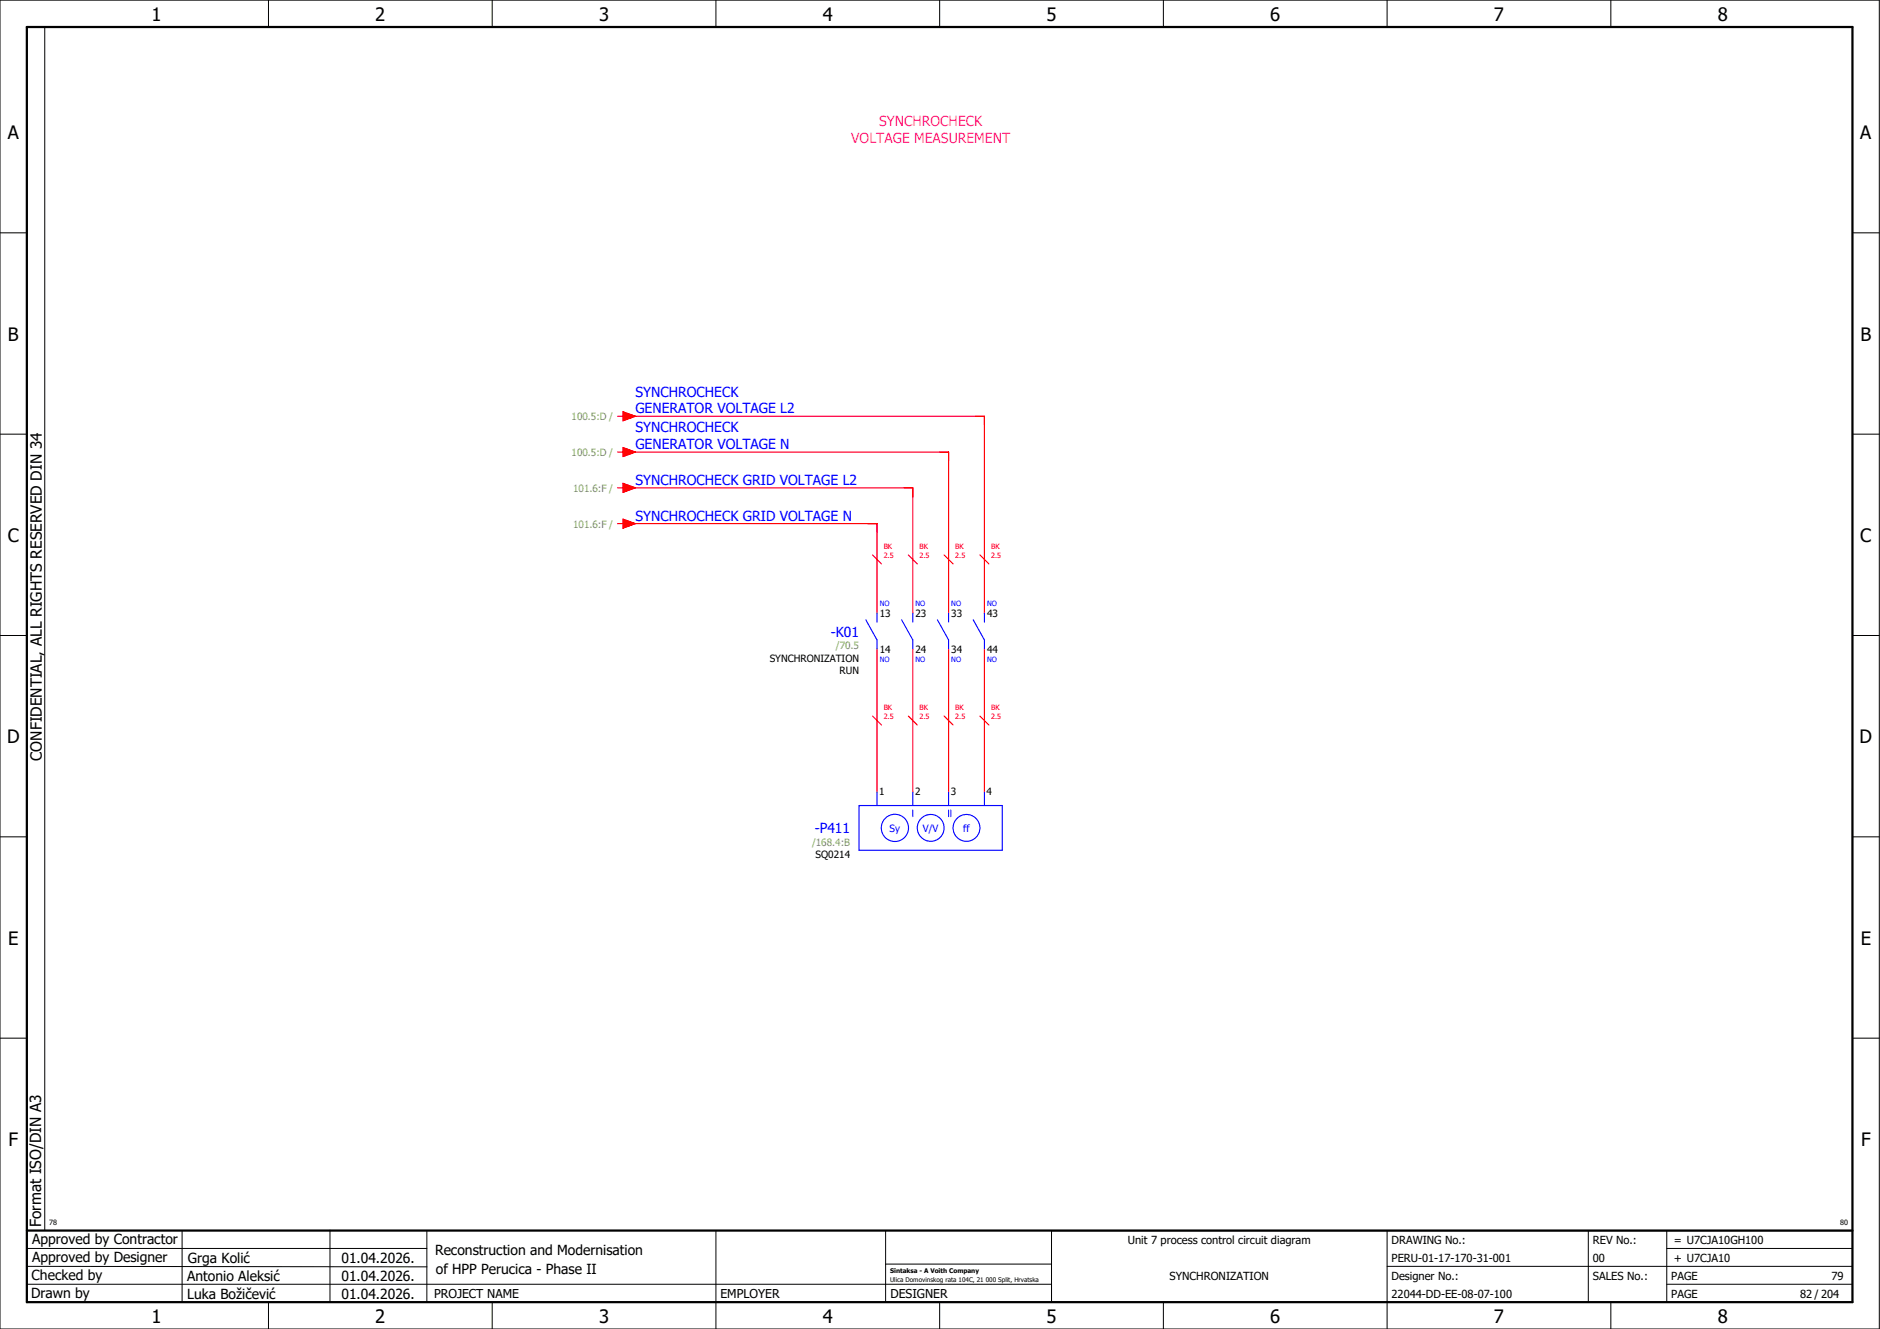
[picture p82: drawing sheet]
<svg xmlns="http://www.w3.org/2000/svg" width="420mm" height="297mm" viewBox="0 0 420 297" stroke-linecap="round" stroke-linejoin="round" font-family="sans-serif">
<defs><g id="words">
<g font-size="4.1">
<text x="33.9" y="4.7">1</text>
<text x="83.9" y="4.7">2</text>
<text x="133.9" y="4.7">3</text>
<text x="183.9" y="4.7">4</text>
<text x="233.9" y="4.7">5</text>
<text x="283.9" y="4.7">6</text>
<text x="333.9" y="4.7">7</text>
<text x="383.9" y="4.7">8</text>
<text x="1.8" y="31.2">A</text>
<text x="415.8" y="31.2">A</text>
<text x="1.8" y="76.2">B</text>
<text x="415.8" y="76.2">B</text>
<text x="1.8" y="121.2">C</text>
<text x="415.8" y="121.2">C</text>
<text x="1.6" y="166.2">D</text>
<text x="415.6" y="166.2">D</text>
<text x="1.8" y="211.2">E</text>
<text x="415.8" y="211.2">E</text>
<text x="1.9" y="256.2">F</text>
<text x="415.9" y="256.2">F</text>
<text x="33.9" y="295.7">1</text>
<text x="83.9" y="295.7">2</text>
<text x="133.9" y="295.7">3</text>
<text x="183.9" y="295.7">4</text>
<text x="233.9" y="295.7">5</text>
<text x="283.9" y="295.7">6</text>
<text x="333.9" y="295.7">7</text>
<text x="383.9" y="295.7">8</text>
</g>
<g font-size="3.4">
<text x="9.4" y="170" transform="rotate(-90 9.4 170)">CONFIDENTIAL, ALL RIGHTS RESERVED DIN 34</text>
<text x="9.2" y="274.3" transform="rotate(-90 9.2 274.3)">Format ISO/DIN A3</text>
</g>
<g font-size="3.1" fill="#f0f">
<text x="196.5" y="28.1">SYNCHROCHECK</text>
<text x="190.2" y="31.9">VOLTAGE MEASUREMENT</text>
</g>
<g font-size="3.1" fill="#00f">
<text x="142" y="88.6">SYNCHROCHECK</text>
<text x="142" y="92.4">GENERATOR VOLTAGE L2</text>
<text x="142" y="96.6">SYNCHROCHECK</text>
<text x="142" y="100.4">GENERATOR VOLTAGE N</text>
<text x="142" y="108.4">SYNCHROCHECK GRID VOLTAGE L2</text>
<text x="142" y="116.4">SYNCHROCHECK GRID VOLTAGE N</text>
<text x="185.7" y="142.3">-K01</text>
<text x="182.1" y="186.3">-P411</text>
</g>
<g font-size="3.1">
<text x="7.2" y="278.1">Approved by Contractor</text>
<text x="97.2" y="280.5">Reconstruction and Modernisation</text>
<text x="7.1" y="286.1">Checked by</text>
<text x="7.2" y="282.1">Approved by Designer</text>
<text x="41.8" y="286.2">Antonio Aleksić</text>
<text x="42" y="282.3">Grga Kolić</text>
<text x="76.3" y="282.3">01.04.2026.</text>
<text x="76.3" y="286.3">01.04.2026.</text>
<text x="97.4" y="284.8">of HPP Perucica - Phase II</text>
<text x="6.9" y="290">Drawn by</text>
<text x="41.8" y="290.3">Luka Božičević</text>
<text x="76.3" y="290.3">01.04.2026.</text>
</g>
<g font-size="2.7">
<text x="97" y="290.1">PROJECT NAME</text>
<text x="161" y="290.1">EMPLOYER</text>
<text x="199" y="290.1">DESIGNER</text>
</g>
<g font-size="2.5">
<text x="252" y="278">Unit 7 process control circuit diagram</text>
<text x="311" y="278">DRAWING No.:</text>
<text x="356" y="278">REV No.:</text>
<text x="374.1" y="278">= U7CJA10GH100</text>
<text x="261.4" y="286">SYNCHRONIZATION</text>
<text x="311" y="286">Designer No.:</text>
<text x="311" y="282">PERU-01-17-170-31-001</text>
<text x="356" y="286">SALES No.:</text>
<text x="356" y="282">00</text>
<text x="373.5" y="286">PAGE</text>
<text x="374.1" y="282.1">+ U7CJA10</text>
<text x="409.3" y="286">79</text>
<text x="311" y="290">22044-DD-EE-08-07-100</text>
<text x="373.5" y="290">PAGE</text>
<text x="402.3" y="290">82 / 204</text>
</g>
<g font-size="2.2" fill="#7ca552">
<text x="127.7" y="93.9">100.5:D /</text>
<text x="127.7" y="101.9">100.5:D /</text>
<text x="128.1" y="109.9">101.6:F /</text>
<text x="128.1" y="117.9">101.6:F /</text>
<text x="186.8" y="145.2">/70.5</text>
<text x="181.5" y="189.2">/168.4:B</text>
</g>
<g font-size="2.2">
<text x="196.6" y="138">13</text>
<text x="204.6" y="138">23</text>
<text x="212.6" y="138">33</text>
<text x="220.6" y="138">43</text>
<text x="172" y="147.9">SYNCHRONIZATION</text>
<text x="196.6" y="145.9">14</text>
<text x="204.6" y="145.9">24</text>
<text x="212.6" y="145.9">34</text>
<text x="220.6" y="145.9">44</text>
<text x="187.7" y="150.6">RUN</text>
<text x="196.5" y="177.8">1</text>
<text x="204.5" y="177.8">2</text>
<text x="212.5" y="177.8">3</text>
<text x="220.5" y="177.8">4</text>
<text x="182.3" y="191.9">SQ0214</text>
</g>
<g font-size="2.2" fill="#00f">
<text x="198.8" y="185.9">Sy</text>
<text x="206.2" y="185.9">V/V</text>
<text x="215.3" y="185.9">ff</text>
</g>
<g font-size="1.6" fill="#f00">
<text x="197.5" y="124.7">2.5</text>
<text x="197.5" y="122.8">BK</text>
<text x="205.5" y="124.7">2.5</text>
<text x="205.5" y="122.8">BK</text>
<text x="213.5" y="124.7">2.5</text>
<text x="213.5" y="122.8">BK</text>
<text x="221.5" y="124.7">2.5</text>
<text x="221.5" y="122.8">BK</text>
<text x="197.5" y="160.7">2.5</text>
<text x="197.5" y="158.8">BK</text>
<text x="205.5" y="160.7">2.5</text>
<text x="205.5" y="158.8">BK</text>
<text x="213.5" y="160.7">2.5</text>
<text x="213.5" y="158.8">BK</text>
<text x="221.5" y="160.7">2.5</text>
<text x="221.5" y="158.8">BK</text>
</g>
<g font-size="1.6" fill="#00f">
<text x="196.6" y="135.4">NO</text>
<text x="204.6" y="135.4">NO</text>
<text x="212.6" y="135.4">NO</text>
<text x="220.6" y="135.4">NO</text>
<text x="196.6" y="148">NO</text>
<text x="204.6" y="148">NO</text>
<text x="212.6" y="148">NO</text>
<text x="220.6" y="148">NO</text>
</g>
<g font-size="1.6">
<text x="11" y="273.7">78</text>
<text x="411.2" y="273.7">80</text>
</g>
<g font-size="1.4">
<text x="198.9" y="284.4">Sintaksa - A Voith Company</text>
<text x="198.9" y="286.4">Ulica Domovinskog rata 104C, 21 000 Split, Hrvatska</text>
</g>
</g></defs>
<g fill="none" stroke="#000" stroke-width=".22">
<path d="M0 0h420v297h-420zM10 6v269M60 0v6M110 0v6M160 0v6M210 0v6M260 0v6M310 0v6M360 0v6M0 52h6M414 52h6M0 97h6"/>
<path d="M414 97h6M0 142h6M414 142h6M414 176.3v87.4M0 187h6M414 187h6M0 232h6M414 232h6M6 279h89.4M40.7 275v16M73.7 274.9v16M95.4 275.1v16"/>
<path d="M160 275v22M197.9 275.1v16M310 275v22M355 275v16M372.5 279h41.5M372.5 275v16M414 275h-179v16M6 283l89.4 .1M6 287h229M60 291v6M110 291v6M197.9 282.5h37.1"/>
<path d="M210 291v6M260 291v6M310 283h104M360 291v6M372.5 287h41.5"/>
</g>
<path d="M6 6h408v285h-408zM6 275h408" fill="none" stroke="#000" stroke-width=".5"/>
<g fill="none" stroke="#f00" stroke-width=".25">
<path d="M138 93h1.2M139.2 92l2.8 1-2.8 1zM140 93h80v44M138 117h1.2M138 109h1.2M138 101h1.2M139.2 100l2.8 1-2.8 1zM139.2 108l2.8 1-2.8 1zM139.2 116l2.8 1-2.8 1zM140 117h56v20M140 109h64v28M140 101h72v36"/>
<path d="M195 124l2 2M203 124l2 2M211 124l2 2M219 124l2 2M196 145v32M204 145v32M212 145v32M220 145v32M195 160l2 2M203 160l2 2M211 160l2 2M219 160l2 2"/>
</g>
<g fill="none" stroke="#00f" stroke-width=".25">
<path d="M193.5 138.5l2.5 4.5v2M196 137v2M201.5 138.5l2.5 4.5v2M204 137v2M209.5 138.5l2.5 4.5v2M212 137v2M217.5 138.5l2.5 4.5v2M220 137v2M196 177v3M204 177v3M212 177v3M220 177v3"/>
<path d="M192 180h32v10h-32z"/>
<circle cx="200" cy="185" r="3"/>
<circle cx="208" cy="185" r="3"/>
<circle cx="216" cy="185" r="3"/>
</g>
<path d="M204 181v1.5M212 181v1.5M212.5 181v1.5" fill="none" stroke="#00f" stroke-width=".22"/>
<g fill="#f00" stroke="#f00" stroke-width=".22">
<path d="M139.2 100l2.8 1-2.8 1z"/>
<path d="M139.2 92l2.8 1-2.8 1z"/>
<path d="M139.2 108l2.8 1-2.8 1z"/>
<path d="M139.2 116l2.8 1-2.8 1z"/>
</g>
<use href="#words"/>
</svg>
